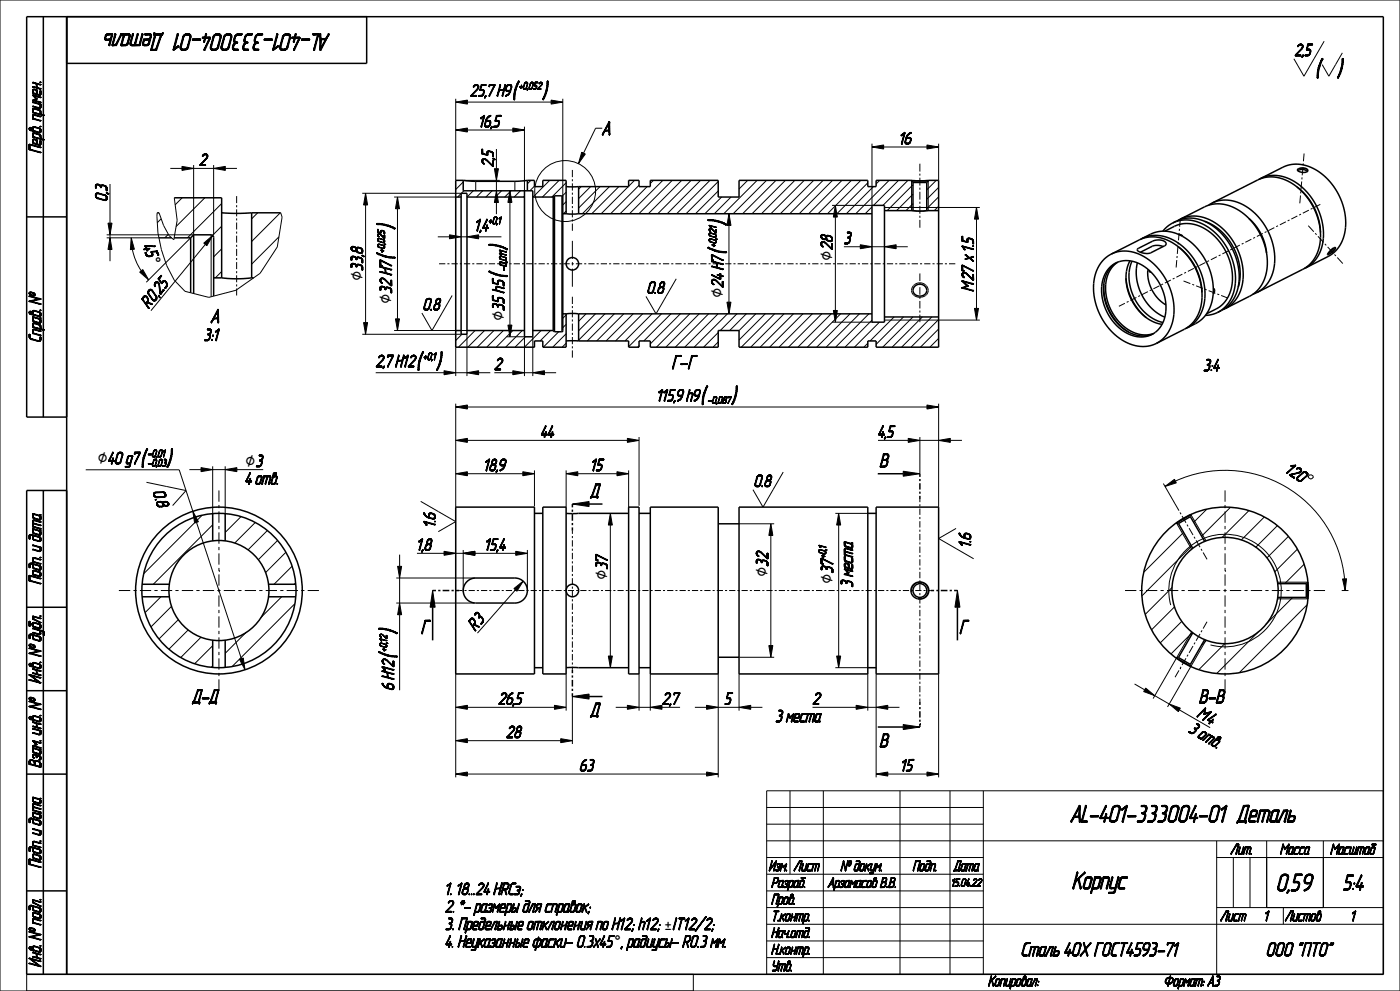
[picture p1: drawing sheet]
<svg xmlns="http://www.w3.org/2000/svg" width="420mm" height="297mm" viewBox="0 0 420 297" stroke-linecap="round" stroke-linejoin="round" font-family="sans-serif">
<defs><g id="words">
<text font-size="7.5" x="394.6" y="23">(</text>
<g font-size="7.3">
<text x="52.2" y="10.1" transform="rotate(-180 52.2 10.1)">Деталь</text>
<text x="107.6" y="10.1" transform="rotate(-180 107.6 10.1)">AL-401-333004-01</text>
<text x="312.4" y="246.4">AL-401-333004-01</text>
<text x="367.8" y="246.4">Деталь</text>
<text x="317.5" y="266.4">Корпус</text>
<text x="381.8" y="267">0,59</text>
</g>
<g font-size="7.2">
<text x="153.6" y="29.5">(</text>
<text x="162.7" y="29.5">)</text>
<text x="118.2" y="68.7" transform="rotate(-90 118.2 68.7)">)</text>
<text x="217.6" y="67.5" transform="rotate(-90 217.6 67.5)">)</text>
<text x="118.2" y="77.9" transform="rotate(-90 118.2 77.9)">(</text>
<text x="151.9" y="75" transform="rotate(-90 151.9 75)">)</text>
<text x="217.6" y="76.3" transform="rotate(-90 217.6 76.3)">(</text>
<text x="151.9" y="83.4" transform="rotate(-90 151.9 83.4)">(</text>
<text x="124.9" y="110.7">( )</text>
<text x="210.1" y="120.9">(</text>
<text x="219.4" y="120.9">)</text>
<text x="42.1" y="139.7">( )</text>
<text x="118.8" y="197.4" transform="rotate(-90 118.8 197.4)">( )</text>
</g>
<text font-size="6.6" x="401.4" y="266.8">5:4</text>
<g font-size="5.9">
<text x="180.7" y="40.4">A</text>
<text x="61.6" y="96.7">A</text>
<text x="200.1" y="110.5">Г-Г</text>
<text x="55" y="210.7">Д-Д</text>
<text x="357.3" y="210.7">В-В</text>
<text x="296.7" y="286.5">Сталь 40Х ГОСТ4593-71</text>
<text x="374.4" y="286.5">ООО &quot;ПТО&quot;</text>
</g>
<g font-size="5.3">
<text x="44.4" y="77.8" transform="rotate(67 44.4 77.8)">°</text>
<text x="249.7" y="78.1" transform="rotate(-90 249.7 78.1)">⌀28</text>
<text x="249.7" y="78.1" transform="rotate(-90 249.7 78.1)">⌀</text>
<text x="108.8" y="84.3" transform="rotate(-90 108.8 84.3)">⌀33,8</text>
<text x="108.8" y="84.3" transform="rotate(-90 108.8 84.3)">⌀</text>
<text x="216.9" y="89.4" transform="rotate(-90 216.9 89.4)">⌀24 H7</text>
<text x="216.9" y="89.4" transform="rotate(-90 216.9 89.4)">⌀</text>
<text x="117.5" y="91.2" transform="rotate(-90 117.5 91.2)">⌀32 H7</text>
<text x="117.5" y="91.2" transform="rotate(-90 117.5 91.2)">⌀</text>
<text x="151.2" y="96.3" transform="rotate(-90 151.2 96.3)">⌀35 h5</text>
<text x="151.2" y="96.3" transform="rotate(-90 151.2 96.3)">⌀</text>
<text x="29.2" y="139">⌀40 g7</text>
<text x="29.2" y="139">⌀</text>
<text x="73.5" y="139.9">⌀3</text>
<text x="73.5" y="139.9">⌀</text>
<text x="182.2" y="173.8" transform="rotate(-90 182.2 173.8)">⌀37</text>
<text x="182.2" y="173.8" transform="rotate(-90 182.2 173.8)">⌀</text>
<text x="230.4" y="173" transform="rotate(-90 230.4 173)">⌀32</text>
<text x="230.4" y="173" transform="rotate(-90 230.4 173)">⌀</text>
<text x="249.8" y="175" transform="rotate(-90 249.8 175)">⌀37</text>
<text x="249.8" y="175" transform="rotate(-90 249.8 175)">⌀</text>
<text x="199.2" y="278.6">±IT12/2;</text>
<text x="199.2" y="278.6">±</text>
<text x="184.3" y="283.9">°, радиусы- R0.3 мм.</text>
</g>
<g font-size="5.1">
<text x="388.4" y="16.7">2,5</text>
<text x="141.1" y="28.8">25,7 H9</text>
<text x="143.7" y="38.1">16,5</text>
<text x="269.8" y="43.2">16</text>
<text x="12.3" y="52.3" transform="rotate(-90 12.3 52.3)">Перв. примен.</text>
<text x="59.8" y="49.6">2</text>
<text x="148.1" y="50.1" transform="rotate(-90 148.1 50.1)">2,5</text>
<text x="32.1" y="60.3" transform="rotate(-90 32.1 60.3)">0,3</text>
<text x="142.4" y="69.2">1,4</text>
<text x="42.7" y="73.7" transform="rotate(67 42.7 73.7)">45°</text>
<text x="253.2" y="73.1">3</text>
<text x="194.2" y="87.9">0.8</text>
<text x="292.1" y="87.3" transform="rotate(-90 292.1 87.3)">М27х 1.5</text>
<text x="44.6" y="92.5" transform="rotate(-51 44.6 92.5)">R0,25</text>
<text x="126.9" y="92.9">0.8</text>
<text x="12.3" y="106.6" transform="rotate(-90 12.3 106.6)">Справ. №</text>
<text x="58.7" y="102.1">3:1</text>
<text x="112.7" y="110">2,7 H12</text>
<text x="148.3" y="110.8">2</text>
<text x="358.8" y="111.2">3:4</text>
<text x="197.1" y="120.2">115,9 h9</text>
<text x="162.2" y="131.1">44</text>
<text x="263.4" y="131.1">4,5</text>
<text x="145.2" y="141.1">18,9</text>
<text x="177.2" y="141.1">15</text>
<text x="385.4" y="141.5" transform="rotate(33 385.4 141.5)">120</text>
<text x="45.8" y="147.5" transform="rotate(72 45.8 147.5)">0.8</text>
<text x="73.5" y="145.1">4 отв.</text>
<text x="226.3" y="145.9">0.8</text>
<text x="130.6" y="158" transform="rotate(-90 130.6 158)">1 .6</text>
<text x="125.1" y="165">1,8</text>
<text x="145.5" y="165">15,4</text>
<text x="291.2" y="164" transform="rotate(-90 291.2 164)">1 .6</text>
<text x="255.8" y="176.1" transform="rotate(-90 255.8 176.1)">3 места</text>
<text x="142.6" y="189.2" transform="rotate(-49 142.6 189.2)">R3</text>
<text x="118.1" y="206.9" transform="rotate(-90 118.1 206.9)">6 H12</text>
<text x="12.3" y="210.4" transform="rotate(-90 12.3 210.4)">Инв. № дубл.Подп. и дата</text>
<text x="149.5" y="211.1">26,5</text>
<text x="198.6" y="211.1">2,7</text>
<text x="217.4" y="211.1">5</text>
<text x="243.8" y="211.1">2</text>
<text x="359" y="214.7" transform="rotate(30 359 214.7)">М4</text>
<text x="151.9" y="221.1">28</text>
<text x="232.6" y="216.4">3 места</text>
<text x="356.4" y="219.3" transform="rotate(30 356.4 219.3)">3 отв.</text>
<text x="173.9" y="231.1">63</text>
<text x="270.2" y="231.1">15</text>
<text x="133.6" y="268.1">1. 18...24 HRCэ;</text>
<text x="133.6" y="273.4">2. *- размеры для справок;</text>
<text x="133.6" y="278.6">3. Предельные отклонения по H12; h12;</text>
<text x="133.6" y="283.9">4. Неуказанные фаски- 0.3х45</text>
<text x="12.3" y="295.7" transform="rotate(-90 12.3 295.7)">Инв. № подл.Подп. и датаВзам. инв. №</text>
</g>
<g font-size="4.4">
<text x="368" y="256">Лит.</text>
<text x="382" y="256">Масса Масштаб</text>
<text x="228.6" y="261">Изм.</text>
<text x="237" y="261">Лист</text>
<text x="248.5" y="261">№ докум.</text>
<text x="271.6" y="261">Подп.</text>
<text x="285.2" y="261">Дата</text>
<text x="231.4" y="266">Pазраб.</text>
<text x="248.4" y="266">Арзамасов В.В.</text>
<text x="231.4" y="271">Пров.</text>
<text x="231.4" y="276">Т.контр.</text>
<text x="231.4" y="281">Нач.отд.</text>
<text x="365" y="276">Лист</text>
<text x="378.8" y="276">1 Листов</text>
<text x="404.8" y="276">1</text>
<text x="231.4" y="286">Н.контр.</text>
<text x="231.4" y="291">Утв.</text>
<text x="296.5" y="295.5">Копировал:</text>
<text x="363.4" y="295.5">Формат: А3</text>
</g>
<text font-size="3.4" x="283.4" y="265.7">15.04.22</text>
<g font-size="3.1">
<text x="155.8" y="26.7">+0,052</text>
<text x="146.6" y="67.1">+0,1</text>
<text x="115.4" y="75.7" transform="rotate(-90 115.4 75.7)">+ 0 ,0 2 5</text>
<text x="214.8" y="74.1" transform="rotate(-90 214.8 74.1)">+ 0 ,0 2 1</text>
<text x="151.9" y="81.2" transform="rotate(-90 151.9 81.2)">- 0 ,0 1 1</text>
<text x="127.1" y="107.9">+0,1</text>
<text x="212.3" y="120.9">-0,087</text>
<text x="44.3" y="136.9">-0,01</text>
<text x="44.3" y="139.7">-0,03</text>
<text x="247.7" y="167.2" transform="rotate(-90 247.7 167.2)">+ 0 ,1</text>
<text x="116" y="195.2" transform="rotate(-90 116 195.2)">+ 0 ,1 2</text>
</g>
</g></defs>
<g fill="#000">
<path d="M402.9 19.2l-.1 .6h-.4zM402.6 18.8l.4-.3-.4 .6zM403 18.5l-.1 .7-.3-.1zM402.6 17.7l.4-.1zM402.6 17.8l.4-.2v.3zM402.6 18.1l.4-.2-.4 .5zM403 17.9v.6l-.4-.1zM402.6 17.6h.4zM402.7 17.6h.3zM402.4 19.8h.4l-.5 .6zM402.7 17.6l.2-.1zM402.6 19.1l.3 .1-.5 .6z"/>
<path d="M402.6 17.8l.4 .1-.4 .2zM402.6 18.4l.4 .1-.4 .3zM136.7 39l3.5-.6v1.2zM136.7 30.6l3.5-.6v1.2zM153.8 38.4l3.5 .6-3.5 .6zM165.3 30l3.5 .6-3.5 .6zM401.2 23.1l.7-.5zM401.2 23.2l.7-.6zM401.2 23.2l.7-.6-.3 .6zM401.2 23.3l.4-.1zM401.3 23.3l.3-.1zM401.3 23.3h.3z"/>
<path d="M401.3 23.3h.2zM401.7 22.2l.5-.3-.6 .6zM401.6 22.5l.6-.6-.3 .7zM401.2 23.2h.4zM402 21.5l.5-.3-.6 .6zM402.5 21.2l-.3 .7-.3-.1zM401.6 22.5l.3 .1-.7 .5zM402 21.3l.5-.1-.5 .3zM402.2 20.9l.5-.5-.6 .7zM402.7 20.4l-.2 .8-.4-.1zM402.2 20.7l.5-.3-.5 .5zM401.9 21.8l.3 .1-.5 .3z"/>
<path d="M402.8 19.8l-.1 .6h-.4zM402.1 21.1l.4 .1-.5 .1zM402.3 20.4h.4l-.5 .3zM54.6 49.9l3.5 .6-3.5 .6zM64.1 50.5l3.5-.6v1.2zM109.7 57.9l.6 3.5h-1.2zM119.2 59.1l.6 3.5h-1.2zM148.3 50.6h1.2l-.6 3.5zM148.9 57.2l.6 3.5h-1.2zM153 57.2l.6 3.5h-1.2zM174.5 45.6l1.1 .6-2.1 2.8zM261.6 44.1l3.5-.6v1.2z"/>
<path d="M278.1 43.5l3.5 .6-3.5 .6zM33 71.3l.6 3.5h-1.2zM32.4 66.9h1.2l-.6 3.5zM39.4 71.3l.9 3.4-1.2 .1zM61.1 72.9l2.7-2.4-1.7 3.1zM134.8 70.4l3.5 .6-3.5 .6zM140.1 71l3.5-.6v1.2zM250.6 61.6l.6 3.5h-1.2zM258.1 73.3l3.5 .6-3.5 .6zM265.3 73.9l3.5-.6v1.2zM292.9 62.2l.6 3.5h-1.2zM118.6 95.6h1.2l-.6 3.5z"/>
<path d="M218.1 90.6h1.2l-.6 3.5zM250 93.1h1.2l-.6 3.5zM292.3 92.4h1.2l-.6 3.5zM109.1 96.7h1.2l-.6 3.5zM133.2 111.1l3.5 .6-3.5 .6zM140.1 111.7l3.5-.6v1.2zM152.4 97.4h1.2l-.6 3.5zM153.8 111.1l3.5 .6-3.5 .6zM159.8 111.7l3.5-.6v1.2zM136.7 122l3.5-.6v1.2zM136.7 132l3.5-.6v1.2zM188.2 131.4l3.5 .6-3.5 .6z"/>
<path d="M264.1 139.9l1.7-.2zM264 139.9h1.7zM264.1 139.9h1.6zM264.1 140l1.4-.1zM264.1 139.9l1.1-.2zM264.8 138l-.4 1.7-.3 .2zM264.9 137.7h.7l-.8 .3zM264.9 137.7l-.8 2.2zM265 136.1l1.6 .1zM265 136h1.2zM265 136h1.3zM265 136h1z"/>
<path d="M264.2 140l1.3-.1zM265.2 140l.3-.1zM264.1 139.9l1.2-.2zM265.2 136.3l-1.1 3.6zM265 136.1l.2 .2-1.1 3.6zM265.3 139.7l.7-.1zM264.1 139.9h1.4zM265.6 139.6l.5-.2zM264.8 138l.9-.3zM264.8 138l1.5-.1zM265.7 137.7h.6zM264.8 138l.9-.3 .4 .1z"/>
<path d="M265.7 138l.6-.1zM265.8 138h.5zM265.8 139.4l.4-.1zM265.8 137.7l.6-.2zM265.9 139.3l.3-.2zM265.2 136.3l1.4-.1zM265.9 137.6l.5-.1zM265.9 138h.4zM265.9 138.1h.5zM266.4 138.6l-.2 .5h-.3zM265.5 139.7l.5-.1zM266 138.2h.4z"/>
<path d="M265.9 136.3l.7-.1zM266.1 138.3h.3zM266.1 138.6l.3-.2zM265.7 139.5l.4-.1zM266.1 137.4l.4-.1zM266.1 137.4l.4-.1-.1 .2zM266.1 138.4l.3-.1zM264.8 138l1.4-.1zM266.1 136.3l.5-.1zM265.9 139.3h.3zM266.2 136.3l.4-.1zM266.2 136.4h.5z"/>
<path d="M265.9 139.1h.3zM266.3 137.2l.3-.1-.1 .2zM266.3 137.1l.4-.2-.1 .2zM265 136.1h1.5zM266.3 136.4h.4zM266.4 136.5l.3-.1v.1zM266.4 136.9l.3-.1zM266.1 138.6h.3l-.5 .5zM266.4 136.6l.3-.1zM266.4 136.7h.3zM266.1 138.4h.3zM266 137.5h.4z"/>
<path d="M266.3 137.2l.2 .1zM266.3 137.1h.3zM266.4 136.5h.3zM266.4 136.6l.3 .1zM266.4 136.7l.3 .1zM266.4 136.9h.3l-.4 .2zM272.5 131.4l3.5 .6-3.5 .6zM278.1 121.4l3.5 .6-3.5 .6zM281.6 132l3.5-.6v1.2zM57.9 153.2l1.6 3.2-1.1 .3zM60.3 140.2l3.5 .6-3.5 .6zM67.6 140.8l3.5-.6v1.2z"/>
<path d="M136.7 142l3.5-.6v1.2zM156.8 141.4l3.5 .6-3.5 .6zM169.8 142l3.5-.6v1.2zM171.7 151.1l5-.8v1.5zM177.1 149.2h.3zM177.1 149.2l.3-.1zM177.1 149.3l.2-.1zM177.1 149.3h.2zM177.2 148.8h.3zM177.1 149.2h.2zM177.2 148.9l.2 .2-.3 .1zM178.9 145.3l-1.1 3.5h-.3z"/>
<path d="M177.2 148.8h.6zM177.2 148.8h1.7zM178.6 145.2h1.5zM178.6 145.2h1.5l-1.2 .1zM178.7 145.1l1.4 .1zM178.7 145.1h1.4zM178.7 145.1h1.3zM178.6 145.2l.3 .1-1.4 3.5zM179.8 145.3l.3-.1-1.2 3.6zM180.1 145.2l-.9 3.6h-.3zM179.1 149.1l.3-.2zM179.1 149.2l.3-.3v.3z"/>
<path d="M179.1 149.2h.3zM179.1 149.3l.3-.1zM179.1 149.3h.2zM178.9 145.3l1.2-.1zM183.1 153.9l.6 3.5h-1.2zM185.1 141.4l3.5 .6-3.5 .6zM231.3 157l.6 3.5h-1.2zM251.6 153.9l.6 3.5h-1.2zM271 141.2l5 .8-5 .7zM349.5 145.8l2.8-2.2 .6 1.1zM119.3 169.7h1.2l-.6 3.5zM129.8 177l.7 5h-1.5z"/>
<path d="M133.2 165.2l3.5 .6-3.5 .6zM139 165.8l3.5-.6v1.2zM154.2 176.4l2.7-2.2-1.8 3zM154.7 165.2l3.5 .6-3.5 .6zM287.2 177l.8 5h-1.5zM402.8 173.5h1.2l-.5 3.5zM119.9 180.7l.6 3.5h-1.2zM126.5 189.8h.3zM127.7 186.2l-.9 3.6h-.3zM126.5 189.9h.2zM126.6 189.9h.1zM126.5 189.8l.2 .1z"/>
<path d="M127.4 186h1.8zM127.4 186.1l1.8-.1zM127.4 186.1h1.8zM127.5 186h1.6zM127.5 186l1.5-.1zM127.4 186.1l.3 .1-1.2 3.6zM127.7 186.2h1.4zM127.5 186l1.6-.1zM127.4 186h1.7zM127.7 186.2l1.4-.1zM127.7 186.2l1.5-.1zM230.7 193.5h1.2l-.6 3.5z"/>
<path d="M288 189.8h.3zM289.2 186.2l-.9 3.6h-.3zM288 189.9h.3zM288.1 189.9h.1zM288 189.9h.2zM288 189.8l.3 .1zM289 186h1.7zM289 186.1l1.7-.1zM289 186.1h1.7zM289 186l1.6-.1zM289 186.1l.2 .1-1.2 3.6zM289.2 186.2h1.4z"/>
<path d="M289.2 186.2l1.5-.1zM71.8 197.6l1.2-.4 .5 3.5zM136.7 212l3.5-.6v1.2zM166.3 211.4l3.5 .6-3.5 .6zM171.7 208.8l5-.8v1.5zM177.1 214.9h.3zM177.1 214.9l.3-.1zM177.1 215l.2-.1zM177.1 215h.2zM177.2 214.5h.3zM177.1 214.9h.2zM177.2 214.6l.2 .2-.3 .1z"/>
<path d="M178.9 211l-1.1 3.5h-.3zM177.2 214.5h.6zM177.2 214.5h1.7zM178.6 210.9l1.5-.1zM178.6 210.9h1.5l-1.2 .1zM178.7 210.8h1.4zM178.7 210.8h1.3zM178.6 210.9l.3 .1-1.4 3.5zM179.8 211l.3-.1-1.2 3.6zM180.1 210.9l-.9 3.6h-.3zM179.1 214.8l.3-.2zM179.1 214.9l.3-.3v.3z"/>
<path d="M179.1 214.9h.3zM179.1 215l.3-.1zM179.1 215h.2zM178.9 211l1.2-.1zM182.5 196.6h1.2l-.6 3.5zM188.2 211.4l3.5 .6-3.5 .6zM195.1 212l3.5-.6v1.2zM212 211.4l3.5 .6-3.5 .6zM221.7 212l3.5-.6v1.2zM251 196.6h1.2l-.6 3.5zM256.8 211.4l3.5 .6-3.5 .6zM262.8 212l3.5-.6v1.2z"/>
<path d="M265 220l1.2-.1zM265 220h1.3zM265 219.9h1zM265 219.9h1.2zM265 220h1.5zM271 217.1l5 .8-5 .7zM343.7 206.2l2.7 2.3-3.3-1.2zM350.8 211l3.3 1.2-.6 1.1zM136.7 222l3.5-.6v1.2zM136.7 232l3.5-.6v1.2zM168.2 221.4l3.5 .6-3.5 .6zM212 231.4l3.5 .6-3.5 .6z"/>
<path d="M262.8 232l3.5-.6v1.2zM264.1 223.8l1.7-.2zM264 223.8h1.7zM264.1 223.9l1.6-.1zM264.1 223.9h1.4zM264.1 223.8l1.1-.2zM264.8 221.9l-.4 1.7-.3 .2zM264.9 221.6h.7l-.8 .3zM264.9 221.6l-.8 2.2zM265 220l1.6 .1zM264.2 223.9h1.3zM265.2 223.9h.3z"/>
<path d="M264.1 223.8l1.2-.2zM265.2 220.2l-1.1 3.6zM265 220l.2 .2-1.1 3.6zM265.3 223.6l.7-.1zM265.6 223.5l.5-.1zM264.8 221.9l.9-.3zM264.8 221.9l1.5-.1zM264.1 223.8h1.6zM265.7 221.6h.6zM264.8 221.9l.9-.3 .4 .1zM265.7 221.9l.6-.1zM265.8 221.9h.5z"/>
<path d="M265.8 223.3l.4-.1zM265.8 223.4l.4-.2zM265.8 221.6l.6-.2zM265.9 223.2l.3-.2zM265.2 220.2l1.4-.1zM265.9 221.5l.5-.1zM265.9 222l.4-.1zM265.9 222h.5zM266.4 222.5l-.2 .5h-.3zM265.5 223.6l.5-.1zM266 222.1h.4zM265.9 220.2l.7-.1z"/>
<path d="M266.1 222.2h.3zM266.1 222.5l.3-.1zM265.7 223.5l.4-.1zM266.1 221.4l.4-.2zM266.1 221.4l.4-.2-.1 .2zM266.1 222.3l.3-.1zM266.1 222.4l.3-.2zM264.8 221.9l1.4-.1zM266.1 220.2l.5-.1zM265.9 223.2h.3zM266.2 220.2l.4-.1zM266.2 220.3h.5z"/>
<path d="M265.9 223h.3zM266.3 221.1l.3-.1-.1 .2zM266.3 221l.4-.2-.1 .2zM266.3 220.4l.4-.1zM266.4 220.4l.3-.1v.1zM266.4 220.8l.3-.1zM266.1 222.5h.3l-.5 .5zM266.4 220.5l.3-.1zM266.4 220.6h.3zM266.1 222.4h.3zM266 221.5l.4-.1zM266.3 221.1l.2 .1z"/>
<path d="M266.3 221h.3zM266.4 220.4h.3zM266.4 220.5l.3 .1zM266.4 220.6l.3 .1zM266.4 220.8h.3l-.4 .2zM278.1 231.4l3.5 .6-3.5 .6zM349.5 294.1l.3-.1zM349.5 294.2l.3-.1zM349.5 294.4h.3zM349.6 294l.2-.2zM349.6 294.5h.3zM349.6 293.8l.3-.1z"/>
<path d="M349.6 294.6h.4zM349.7 293.6l.3-.1zM349.7 294.6h.4zM349.8 293.5l.2-.1zM349.5 294.1h.3zM349.5 294.2l.3 .1zM349.6 294h.2zM349.6 293.8h.2l-.2 .2zM349.9 293.3h.4zM349.7 293.6l.2 .1-.3 .1zM349.9 294.8h1.3zM349.8 293.5h.2l-.3 .1z"/>
<path d="M350 293.2h.5zM349.8 293.5l.3-.2zM349.9 293.3h.2l-.3 .2zM349.8 294.7h.5zM350.2 293.1h1.6zM350.1 294.9l.9-.1zM349.8 294.7h.7zM350.6 294.9l-.1 .5h-.2zM350.3 295.5l.2-.1zM350.3 295.5h.2zM350.4 293h1.3zM349.9 293.3l.5-.1z"/>
<path d="M350.2 294.9l.8-.1zM351.1 293.2l-.4 1.5h-.2zM349.8 294.7h.9zM350.5 292.9h1zM350.3 295.4h.2zM350.5 293.2l1.3-.1zM350.4 294.9l.6-.1zM350.4 294.9h.2l-.3 .5zM349.8 294.7h1.1zM350.6 293.2l1.2-.1zM350.6 294.9l.4-.1zM350.8 294.9l.2-.1z"/>
<path d="M351.2 292.6l-.3 .3zM350.5 292.9h.6zM350.5 292.9h.4zM350.9 294.7l.6-.1zM351 292.6h.2zM351 292.5h.2zM350.8 293.2l1-.1zM350.8 293.2h.3l-.6 1.5zM350.5 292.9h.8zM350.1 294.9l1-.1zM349.9 294.8h1.2zM351.2 294.6l.5-.1z"/>
<path d="M351 292.6h.2l-.3 .3zM351.1 293.2l.7-.1zM349.8 294.7h1.6zM349.9 294.8l1.5-.1zM351.3 293.2l.5-.1zM351.4 293.2h.5zM351.5 294.4l.3-.1-.4 .2zM351.4 294.5l.4-.2zM350.4 293l1.1-.1zM351 294.6h.5zM351.6 294.3l.3-.1zM351.5 293.2h.4z"/>
<path d="M351.6 293.3h.4zM350.2 293.1l1.5-.1zM351.7 294.1l.2-.1zM351.3 294.5h.4zM351.7 293.3l.3 .1zM351.7 294l.3-.2zM351.8 293.4l.2 .1zM351.8 293.8l.2-.1zM350 293.2l1.8-.1zM351.8 293.6l.2-.1zM351.8 293.7l.2-.1zM351.6 294.3h.2z"/>
<path d="M351.7 294.1l.2 .1zM351.7 294h.2zM351.8 293.8h.2l-.3 .2zM352.6 293.8l-.4 1.3h-.2zM352 295.2h.3zM352 295.3h.4zM351.8 293.6h.2zM351.8 293.7h.2zM352 295.4l1.2-.1zM352.1 295.5l1-.1zM352.2 295.5h.8zM352 295.2l.2-.1z"/>
<path d="M352 295.1h.2zM352 295.3h.3zM352.3 293.8l.3-.1zM352.3 295.5h.6zM352.3 293.7h.4zM352.4 293.6h.3zM352 295.4l.8-.1zM352.5 293.5l1-.1zM352.5 293.5h1.1zM352.3 293.8h.3l-.6 1.3zM352.3 293.7h.3zM352.4 293.6l.3 .1z"/>
<path d="M352.7 293.4h.8zM352.8 295.5h.1zM352.5 293.6l1.1-.1zM352.4 293.6h.4zM352.8 295.3l.4-.1zM352.7 293.4h.6zM352.7 293.4h.2zM352.2 295.5h.7zM353 295.2h.3zM352.1 295.5h.9zM353.1 295.2l.2-.1zM353.6 293.8l-.3 1.3h-.2z"/>
<path d="M352 295.4h1.1zM352.8 293.6l.8-.1zM353.2 293.6h.4zM352.9 295.3l.3-.1zM352.7 293.4h.7zM353.1 295.1h.2zM353.7 295.5l-.2 .8h-.1zM353.4 296.3h.1zM353.3 293.6h.3zM353.4 293.7l.2-.1zM353.4 293.7h.2zM353.4 293.8l.2-.1z"/>
<path d="M352.6 293.4h.9zM353.4 293.8h.2l-.5 1.3zM353.8 295.3h.6l-.7 .2zM353.8 295.3l-.4 1zM354 293.5h1.2zM354.1 293.4h1zM354.1 293.4h.8zM354.2 293.6l-.8 2.7zM354 293.5l.2 .1-.8 2.7zM353.7 295.5h.9zM354.4 295.5h.2zM353.7 295.5l.8-.2z"/>
<path d="M354.5 295.3l.4-.1zM353.7 295.5l1.1-.2zM354.6 295.2h.3zM354.7 295.2l.2-.1zM355.3 293.8l-.4 1.3h-.2zM353.7 295.5l1-.1zM354.2 293.6l1-.1zM354.9 293.6h.4zM354.7 295.2h.2zM354.1 293.4h.9zM354.7 295.1h.2zM355 293.6h.3z"/>
<path d="M355 293.7l.3-.1zM355 293.7h.3zM355 293.8l.3-.1zM355.7 293.8l-.4 1.6h-.2zM355.1 295.4h.2zM355.1 295.5h.2zM355 293.8h.3l-.6 1.3zM355.1 295.4l.2 .1zM355.6 293.4h.1zM355.5 293.5l.2-.1v.4zM355.7 293.4l.4 .8-.4-.4zM355.5 293.5l.2 .3-.6 1.6z"/>
<path d="M356.1 294.2l.6-.4-.8 .7zM355.9 294.5l.8-.7zM355.7 293.8l.4 .4-.2 .3zM355.9 294.5h.2zM357.1 293.5l-.8 1.9 .4-1.6zM357.1 293.5l-.5 1.9h-.3zM356.3 295.5l.3-.1zM356.4 295.5h.1zM356.3 295.5h.2zM356.3 295.4h.3zM356.9 293.4h.1zM357.5 293.8l-.4 1.3h-.2z"/>
<path d="M356.9 295.2h.3zM356.9 295.3h.4zM356.1 294.2l1-.8zM356.9 293.4h.1l-.9 .8zM356.1 294.2l1-.7zM357 295.5l.9-.1zM357.1 295.5l.8-.1zM356.9 295.2l.2-.1zM356.9 295.1h.2zM356.9 295.3h.3zM357.2 293.8l.3-.1zM357.2 295.5h.7z"/>
<path d="M357.2 293.7h.4zM357.3 293.6h.3zM356.9 295.4l.8-.1zM357.4 293.6l1.2-.1zM357.2 293.8h.3l-.6 1.3zM357.2 293.7h.3zM357.5 293.4h1.1zM357.3 293.6l.3 .1zM357.6 293.4h1zM357.7 295.5h.2zM357.3 293.6h.4zM357.4 293.6h.3z"/>
<path d="M357.7 295.3h.6zM356.9 295.4l1.4-.1zM357.6 293.4h.9zM357.6 293.4h.2zM357.8 295.3l.4-.1zM357.8 295.3h.4zM357.1 295.5h.8zM358 295.2h.2zM358.3 293.6l.3-.1-.6 1.6zM358.6 293.5l-.4 1.6h-.2zM356.9 295.4h1.4zM358 295.4h.3z"/>
<path d="M357 295.5l1-.1zM356.9 295.4h1.1zM358.1 295.4h.2zM358.1 295.5l.2-.1zM358.1 295.5h.2zM358 295.2l.2-.1zM358 295.1h.2zM357.9 295.2h.3zM357.7 295.3h.5zM357.7 293.6l.9-.1zM359.2 293.6l-.5 1.8h-.2zM358.5 295.4h.2z"/>
<path d="M358.5 295.5h.2zM357.4 293.5l1.2-.1zM358.5 295.4l.2 .1zM359 293.5h1.8zM359 293.4h1.7zM359 293.4h1.5zM359 293.5l.2 .1-.7 1.8zM360 293.6l-.4 1.8h-.2zM359.4 295.5l.2-.1zM359.4 295.5h.2zM359.4 295.5h.1zM359.4 295.4h.2z"/>
<path d="M359.2 293.6l1.6-.1zM359.8 293.6l1-.1zM359.8 293.6h.2l-.6 1.8zM360.2 295.5l.2-.1zM360.8 293.8l-.4 1.6h-.2zM360.2 295.5h.2zM360.2 295.4h.2zM360 293.6l.8-.1zM360.5 293.6h.3zM359 293.4h1.6zM360.6 293.7h.3zM360.6 293.8l.3-.1z"/>
<path d="M360.6 293.8h.2l-.6 1.6zM360.8 295.3h.3zM360.9 295.2h.2zM360.9 295.3l.2-.1zM360.9 295.4l.1-.1zM360.9 295.4h.1zM360.8 295.3h.2zM360.9 295.3h.2zM361.1 294.2l.2-.1zM361.1 294.2h.2zM361.1 294.3l.2-.1zM361.2 294.1h.1z"/>
<path d="M361.1 294.3h.2z"/>
</g>
<g fill="none" stroke="#000" stroke-width=".3">
<path d="M0 0h420v297h-420zM397.2 12.3l-6 10.5-3-5.2M402.4 19.8h.4l-.5 .6zM402.6 19.1l.3 .1-.5 .6zM402.6 17.7l.4-.1zM402.6 17.8l.4-.2v.3zM402.6 17.8l.4 .1-.4 .2zM402.6 18.1l.4-.2-.4 .5zM402.6 18.4l.4 .1-.4 .3zM402.6 18.8l.4-.3-.4 .6zM402.6 17.6h.4zM402.7 15.8l-4 7"/>
<path d="M402.7 17.6l.2-.1zM402.8 17.5h.1M402.7 17.6h.3zM402.8 19.8l-.1 .6h-.4zM402.9 19.2l-.1 .6h-.4zM403 17.9v.6l-.4-.1zM403 18.5l-.1 .7-.3-.1zM136.7 39l3.5-.6v1.2zM136.7 30.6l3.5-.6v1.2zM136.7 29.6v24.5M140.2 39h13.6M140.2 30.6h25.1"/>
<path d="M153.8 38.4l3.5 .6-3.5 .6zM157.3 38v19.2M165.3 30l3.5 .6-3.5 .6zM168.8 29.6v29.4M180.7 38.4h-2l-3.6 7.5M401.2 23.1l.7-.5zM401.2 23.2l.7-.6zM401.2 23.2l.7-.6-.3 .6zM401.2 23.2h.4zM401.2 23.3l.4-.1zM401.3 23.3l.3-.1zM401.3 23.3h.3z"/>
<path d="M401.3 23.3h.2zM401.4 23.4h.1M401.6 22.5l.6-.6-.3 .7zM401.6 22.5l.3 .1-.7 .5zM401.7 22.2l.5-.3-.6 .6zM401.9 21.8l.3 .1-.5 .3zM402 21.5l.5-.3-.6 .6zM402 21.3l.5-.1-.5 .3zM402.1 21.1l.4 .1-.5 .1zM402.2 20.9l.5-.5-.6 .7zM402.2 20.7l.5-.3-.5 .5zM402.3 20.4h.4l-.5 .3z"/>
<path d="M402.5 21.2l-.3 .7-.3-.1zM402.7 20.4l-.2 .8-.4-.1zM33 55.1v11.8M51.1 50.5h3.5M52.3 59.3l.8 6.7-1 5.9-1.4-1.3-1.6-3.1-1.4-3.7M54.6 49.9l3.5 .6-3.5 .6zM54.7 59.3l-2.1 2.1M58.1 49.5v20.9h-26.1M58.1 50.5h6M61.4 59.3l-8.6 8.6M64.1 50.5l3.5-.6v1.2zM64.1 49.5v20.9"/>
<path d="M67.6 50.5h3.5M71 58.8v2.1M109.7 57.9l.6 3.5h-1.2zM118.2 59.1h18.5M119.2 59.1l.6 3.5h-1.2zM138.3 58l-1 1.1M139 54.5l-2.3 2.3M139.1 54.1h10.8M139.2 57.2l-.8 .7h-29.7M142 57.2l-1.9 1.9M142.7 54.3v2.9M144.8 57.2l-1.9 1.9"/>
<path d="M147.6 57.2l-1.8 1.9M148.3 50.6h1.2l-.6 3.5zM148.9 57.2l.6 3.5h-1.2zM148.9 54.1v3.1M150.5 57.2l-1.9 1.9M153 57.2l.6 3.5h-1.2zM153.3 57.2l-1.9 1.9M154.5 54.3v2.9M156.1 57.2l-1.8 1.9M157.3 58.8l-.2 .3M159.3 54.1l-1.1 1M160.3 55.8l-1.3 1.4"/>
<path d="M164.9 54.1l-5 5M167.7 54.1l-5 5M168.5 58.7v40.7M169.8 54.8l-4.2 4.3M169.8 57.6l-1.1 1.1M171.7 50.9v2.2M171.7 53.7v.6M171.7 54.9v2.2M171.7 57.7v.7M171.7 59v2.1M174.3 55.9l-.7 .8M174.5 45.6l1.1 .6-2.1 2.8z"/>
<path d="M177.2 55.9l-3.6 3.6M180 55.9l-6.4 6.4M182.8 55.9l-8.1 8.2M185.7 55.9l-8.2 8.2M188.5 55.9l-8.1 8.2M190.4 54.1l-1.8 1.7M191.7 55.5l-8.5 8.6M194.1 55.9l-8.1 8.2M196 54.1l-.9 .9M198.8 54.1l-10 10M201.7 54.1l-10 10M204.5 54.1l-10 10"/>
<path d="M207.3 54.1l-10 10M210.2 54.1l-10 10M213 54.1l-10 10M215.5 54.4l-9.7 9.7M215.5 57.2l-6.9 6.9M216.5 59.1l-5 5M219.3 59.1l-5 5M224.3 54.1l-2.6 2.5M227.1 54.1l-10 10M230 54.1l-10 10M232.8 54.1l-10 10M235.6 54.1l-10 10"/>
<path d="M238.4 54.1l-10 10M241.3 54.1l-10 10M244.1 54.1l-10 10M246.9 54.1l-10 10M249.8 54.1l-10 10M252.6 54.1l-10 10M255.4 54.1l-10 10M258.2 54.1l-10 10M260.3 54.8l-9.2 9.3M261.6 44.1l3.5-.6v1.2zM261.6 43.1v18.5h-12M262 55.9l-8.1 8.2"/>
<path d="M263.9 54.1l-1.1 1M265.1 44.1h13M266.7 54.1l-10 10M269.6 54.1l-7.5 7.5M272.4 54.1l-7.5 7.5M273.5 54.2v8.9M273.9 55.4l-7.7 7.7M273.9 58.2l-4.9 4.9M276 49.1v2.3M276 52v.6M276 53.3v2.3M276 56.2v.7"/>
<path d="M276 57.5v2.3M278.1 43.5l3.5 .6-3.5 .6zM278.5 54.2v8.9M280.9 54.1l-2.9 2.8M281.6 43.1v11M281.6 56.2l-3.6 3.5M281.6 59l-3.6 3.6M389.3 50.9l.1 .3M389.3 50.9h.1M390.1 58.6l-.2 2.3M390.2 50.4l-.9 .5M390.2 50.4l1.5 .2 .6 .6"/>
<path d="M390.2 50.4h.1M390.3 57.4l-.1 .6M390.3 57.4h.1M390.5 54.4l-.2 2.3M390.6 53.2v.6M390.9 50.2l-.2 2.3M391 49l-.1 .6M391.2 46l-.2 2.3M392.3 51.3l-.2 .2M392.3 51.3h.1M32 71.3h15.7M32.4 66.9h1.2l-.6 3.5z"/>
<path d="M33 71.3l.6 3.5h-1.2zM33 70.4v.9M33 74.8v3.5M39.4 71.3l.9 3.4-1.2 .1zM39.7 74.8a17.8 17.8 0 0 0 2.7 6.4M47.1 63.8l.3 6.1 1 4.9M48.4 65.6l-1.2 1.1M50.5 70.2l-1.1 1.1M57.2 71.3l-13.3 13.3M61.1 72.9l2.7-2.4-1.7 3.1zM61.6 73.3l-16.3 19.8M63.3 70.4v18.5"/>
<path d="M66.5 61l-10.3 10.3M66.5 67.8l-2.7 2.7M66.5 74.6l-2.4 2.4M71 61.5v.6M71 62.7v2.1M71 65.4v.7M71 66.7v2.1M71 69.4v.6M71 70.6v2.1M71 73.4v.6M71 74.6v2.1M71 77.3v.6"/>
<path d="M71 78.5v2.1M77.3 63.8l-1.8 1.8M83.7 71l-8.2 8.2M84.1 63.8l-8.6 8.6M84.2 63.8l.4 1.3-1.4 8.9-5.2 7.9-7.2 5.1-8.2 2.1-7.1-1.8-3.2-3.3M109.7 61.4v35.3M119.2 62.6v33M131.3 71h3.5M131.7 79.1h1.9M134.2 79.1h.6M134.8 70.4l3.5 .6-3.5 .6zM135.4 79.1h1.9"/>
<path d="M137.9 79.1h.7M138.3 71h1.8M139.2 79.1h1.9M140.1 71l3.5-.6v1.2zM141.7 79.1h.6M142.9 79.1h1.9M145.4 79.1h.6M146.6 79.1h1.9M148.9 60.7v3.5M149.1 79.1h.7M150.4 79.1h1.9M152.9 79.1h.6"/>
<path d="M153 60.7v36.7M154.1 79.1h1.9M156.6 79.1h.6M157.8 79.1h1.9M160.3 79.1h.6M161.6 79.1h1.8M164.1 79.1h.6M165.3 79.1h1.9M167.8 79.1h.6M169 79.1h1.9M169.8 60.4l-1 1M169.8 63.3l-.8 .8"/>
<path d="M171.5 79.1h.6M171.7 61.8v.6M171.7 63v2.2M171.7 65.8v.6M171.7 67v2.2M171.7 72.2v5.4M171.7 78.6v.9M172.8 79.1h1.8M175.3 79.1h.6M176.5 79.1h1.9M179 79.1h.6M180.2 79.1h1.9"/>
<path d="M182.7 79.1h.6M184 79.1h1.8M186.5 79.1h.6M187.7 79.1h1.9M190.2 79.1h.6M191.4 79.1h1.9M193.9 79.1h.6M195.2 79.1h1.8M197.6 79.1h.7M198.9 79.1h1.9M201.4 79.1h.6M202.6 79.1h1.9"/>
<path d="M205.1 79.1h.6M206.3 79.1h1.9M208.8 79.1h.7M210.1 79.1h1.9M212.6 79.1h.6M213.8 79.1h1.9M216.3 79.1h.6M217.5 79.1h1.9M218.7 67.6v23M220 79.1h.7M221.3 79.1h1.9M223.8 79.1h.6"/>
<path d="M225 79.1h1.9M227.5 79.1h.6M228.7 79.1h1.9M231.2 79.1h.7M232.5 79.1h1.8M235 79.1h.6M236.2 79.1h1.9M238.7 79.1h.6M239.9 79.1h1.9M242.4 79.1h.6M243.7 79.1h1.8M246.2 79.1h.6"/>
<path d="M247.4 79.1h1.9M249.9 79.1h.6M250.6 61.6l.6 3.5h-1.2zM250.6 65.1v28M251.1 79.1h1.9M253.2 73.9h4.9M253.6 79.1h.6M254.9 79.1h1.8M257.4 79.1h.6M258.1 73.3l3.5 .6-3.5 .6zM258.6 79.1h1.9M261.1 79.1h.6"/>
<path d="M261.6 73.9h3.7M261.6 62l-2 2.1M262.3 79.1h1.9M264.8 79.1h.6M265.3 73.9l3.5-.6v1.2zM265.3 62.2h28.6M266.1 79.1h1.8M268.5 79.1h.7M268.8 73.9h3.5M269.8 79.1h1.9M272.3 79.1h.6M273.5 63.1l2.5 .2 2.4-.2"/>
<path d="M273.5 79.1h1.9M273.9 61l-2.1 2.1M276 60.4v.7M276 61.7v2.3M276 64.7v.6M276 65.9v2.4M276 79.1h.6M277.2 79.1h1.9M279.7 79.1h.7M281 79.1h1.9M281.6 61.8l-1.3 1.3M283.5 79.1h.6"/>
<path d="M284.7 79.1h1.9M292.9 62.2l.6 3.5h-1.2zM292.9 65.7v26.7M353 78l-.2 2.2M353.1 76.7v.6M353.1 76.7h.1M353.4 73.9l-.2 2.2M353.5 72.7l-.1 .6M353.7 69.8l-.2 2.2M353.8 68.6v.6M354.1 65.7l-.2 2.3M359.3 79.9l-.6 .2"/>
<path d="M361.6 78.7l-1.8 .9M362.7 78.1l-.5 .3M365.1 76.9l-1.8 .9M366.2 76.4l-.6 .3M368.5 75.2l-1.8 .9M369.6 74.6l-.5 .3M372 73.5l-1.8 .9M373.1 72.9l-.6 .3M375.4 71.7l-1.8 .9M376.5 71.2l-.5 .2M378.9 70l-1.8 .9M380 69.4l-.6 .3"/>
<path d="M382.3 68.2l-1.8 .9M383.4 67.7l-.5 .2M385.7 66.5l-1.7 .9M386.9 65.9l-.6 .3M389.2 64.7l-1.8 .9M390.3 64.2l-.5 .3M392.5 67.6l1.6 1.8M392.6 63l-1.7 .9M393.8 62.4l-.6 .3M394.6 69.9l.4 .5M395.4 70.8l1.6 1.8M396.1 61.2l-1.8 1"/>
<path d="M397.5 73.1l.4 .4M398.3 76.2v.1M398.3 74l1.6 1.8M398.3 76.3h.1M399.2 75.8l-.9 .5M399.2 75.8h.1M400.3 74.8l-1.1 1M400.3 74.8h.1M400.4 76.3l.4 .4M400.5 74.2h.1M400.5 74.3h.1M400.5 74.3l-.2 .5"/>
<path d="M401.2 77.2l1.6 1.8M66.5 81.4l-1.9 1.9M71 81.3v.6M71 82.5v2.1M71 85.2v.6M71 86.5v2.1M109.1 96.7h1.2l-.6 3.5zM118.2 99.1h18.5M118.6 95.6h1.2l-.6 3.5zM135.7 88.6l-6.1 10.5-3-5.3M136.9 99.1l-.2 .1M138.3 99.1h1.8"/>
<path d="M142.5 99.1l-5 5M145.4 99.1l-5 5M148.2 99.1l-5 5M151 99.1l-5 5M152.4 97.4h1.2l-.6 3.5zM153.8 99.1l-5 5M156.7 99.1l-5 5M162.3 99.1l-5 5M165.2 99.1l-3.2 3.1M167.6 99.4l-4.6 4.7M169.8 94.4l-1 1M169.8 97.2l-1 1"/>
<path d="M171.7 80.5v5.4M171.7 88.9v2.2M171.7 91.7v.6M171.7 93v2.1M171.7 95.7v.7M171.7 97v2.1M171.7 99.8v.6M175.8 94.1l-2.2 2.2M178.6 94.1l-5 5M181.5 94.1l-7.9 7.8M184.3 94.1l-8.1 8.1M187.1 94.1l-8.1 8.1"/>
<path d="M190 94.1l-8.2 8.1M192.8 94.1l-8.1 8.1M195.6 94.1l-8.1 8.1M198.4 94.1l-9.8 9.8M201.3 94.1l-8.2 8.1M202.9 83.6l-6.1 10.5-3-5.3M204.1 94.1l-9 9M206.9 94.1l-10 10M209.8 94.1l-10 10M212.6 94.1l-10 10M215.4 94.1l-10 10M215.5 99.7l-4.4 4.4"/>
<path d="M218.1 90.6h1.2l-.6 3.5zM218.2 94.1l-10 10M221.1 94.1l-5 5M223.9 94.1l-5 5M226.7 94.1l-5 5M229.6 94.1l-7.9 7.8M232.4 94.1l-10 10M235.2 94.1l-10 10M238 94.1l-10 10M240.9 94.1l-10 10M243.7 94.1l-10 10M246.5 94.1l-10 10"/>
<path d="M249.4 94.1l-10 10M249.6 96.6h12M250 93.1h1.2l-.6 3.5zM252.2 94.1l-10 10M255 94.1l-10 10M257.8 94.1l-10 10M260.7 94.1l-10 10M261.6 96l-8.1 8.1M263.8 96.6l-7.5 7.5M265.3 95.9h28.6M265.4 95h-.1M268.2 95l-7.2 7.2"/>
<path d="M271 95l-8.2 8.2M273.5 87l.5 1.4M273.5 87h.1M273.9 95l-9.1 9.1M274 88.4h.1M274 85.6l-.5 1.4M274.1 85.6h.1M274.1 85.5v.1M274.1 85.5h.1M276 82v2.2M276 84.8v.7M276 86.1v2.2"/>
<path d="M276 88.9v.7M276 90.2v2.2M276 93.1v.6M276 94.3v2.3M276.7 95l-9.1 9.1M277.8 85.5l-.1-.1a2.63 2.63 0 0 0-3.6 .1M277.8 85.5h.1M277.8 85.5v.1M277.8 85.6h.1M277.9 85.6l.5 .8 .1 .8-.3 .7-.6 .7-.8 .4-1 .1-1-.2-.8-.5M279.5 95l-9 9.1M281.6 95.8l-8.3 8.3"/>
<path d="M281.6 98.6l-5.5 5.5M292.3 92.4h1.2l-.6 3.5zM337.5 90.9l-1.8 .9M338.6 90.3l-.6 .3M340.9 89.1l-1.8 1M342 88.6l-.5 .3M344.4 87.4l-1.8 .9M345.5 86.8l-.6 .3M347.8 85.7l-1.8 .9M348.9 85.1l-.5 .3M351.3 83.9l-1.8 .9M352.4 83.4l-.6 .2"/>
<path d="M354.7 82.2l-1.8 .9M355.1 84.2l2 .8M355.8 81.6l-.5 .3M357.7 85.2l.5 .2M358.2 80.4l-1.8 .9M358.8 85.7l2.1 .7M361.4 86.7l.6 .2M362.6 87.1l2 .8M365.2 88.1l.6 .2M366.3 88.6l2.1 .7M108.7 100.2h29.6M112.7 111.7h20.5"/>
<path d="M133.2 111.1l3.5 .6-3.5 .6zM136.7 104.1v8.6M136.7 111.7h3.4M138.6 100.2l-1.9 1.8M140.1 111.7l3.5-.6v1.2zM140.1 100.2v12.5M143.6 111.7h3.5M148.3 111.7h5.5M152 100.9h5.3v11.8M153.8 111.1l3.5 .6-3.5 .6zM157.3 111.7h2.5M157.6 100.9l-3.1 3.2"/>
<path d="M159.8 111.7l3.5-.6v1.2zM159.8 100.9v11.8M160.3 103.9l-.1 .2M163.3 111.7h3.5M169.8 100l-4 4.1M169.8 102.9l-1.2 1.2M171.7 101v2.2M171.7 103.8v.6M171.7 105v2.2M191.7 103.6l-.4 .5M215.5 102.5l-1.6 1.6M260.3 102.9l-1.1 1.2"/>
<path d="M281.6 101.4l-2.6 2.7M63.8 139.8v14.1M67.6 139.8v14.1M136.7 122l3.5-.6v1.2zM136.7 132l3.5-.6v1.2zM136.7 121v31M140.2 132h48M140.2 122h137.9M188.2 131.4l3.5 .6-3.5 .6zM191.7 131v20.6M263.4 132h9.1M264 139.9h1.7z"/>
<path d="M264.1 139.9l1.7-.2zM264.1 139.9l1.2-.2zM264.1 139.9l1.1-.2zM264.1 139.9h1.6zM264.1 139.9h1.4zM264.1 140l1.4-.1zM264.2 140l1.3-.1zM264.8 138l1.5-.1zM264.8 138l-.4 1.7-.3 .2zM264.8 138l1.4-.1zM264.8 138l.9-.3 .4 .1zM264.8 138l.9-.3z"/>
<path d="M264.9 137.7h.7l-.8 .3zM264.9 137.7l-.8 2.2zM265 136.1h1.5zM265 136.1l1.6 .1zM265 136.1l.2 .2-1.1 3.6zM265 136h1.2zM265 136h1.3zM265 136h1zM265.2 136h.1M265.2 140l.3-.1zM265.2 136.3l1.4-.1zM265.2 136.3l-1.1 3.6z"/>
<path d="M265.3 139.7l.7-.1zM265.5 139.7l.5-.1zM265.6 139.6l.5-.2zM265.7 138l.6-.1zM265.7 139.5l.4-.1zM265.7 137.7h.6zM265.8 138h.5zM265.8 139.4l.4-.1zM265.8 137.7l.6-.2zM265.9 138h.4zM265.9 139.3l.3-.2zM265.9 139.3h.3z"/>
<path d="M265.9 136.3l.7-.1zM265.9 137.6l.5-.1zM265.9 138.1h.5zM265.9 139.1h.3zM266 137.5h.4zM266 138.2h.4zM266.1 136.3l.5-.1zM266.1 138.3h.3zM266.1 138.4l.3-.1zM266.1 138.6l.3-.2zM266.1 138.6h.3l-.5 .5zM266.1 137.4l.4-.1z"/>
<path d="M266.1 137.4l.4-.1-.1 .2zM266.1 138.4h.3zM266.2 136.3l.4-.1zM266.2 136.4h.5zM266.3 137.2l.3-.1-.1 .2zM266.3 137.2l.2 .1zM266.3 136.4h.4zM266.3 137.1l.4-.2-.1 .2zM266.3 137.1h.3zM266.4 136.5l.3-.1v.1zM266.4 136.5h.3zM266.4 136.9l.3-.1z"/>
<path d="M266.4 136.9h.3l-.4 .2zM266.4 138.6l-.2 .5h-.3zM266.4 136.6l.3-.1zM266.4 136.6l.3 .1zM266.4 136.7h.3zM266.4 136.7l.3 .1zM272.5 131.4l3.5 .6-3.5 .6zM276 131v11M276 132h5.6M278.1 121.4l3.5 .6-3.5 .6zM281.6 132l3.5-.6v1.2zM281.6 121v31"/>
<path d="M285.1 132h3.5M25.7 140.8h28.1l4.1 12.4M43.9 144.5l11.9 2.5-4 4.5M56.8 140.8h3.5M57.9 153.2l1.6 3.2-1.1 .3zM59 156.6l13.4 40.8M60.3 140.2l3.5 .6-3.5 .6zM60.6 154.4l-17.5 17.5M63.8 157.3l-17.8 17.8M63.8 140.8h3.8M65.7 147v3.4M65.7 151.3v1"/>
<path d="M65.7 153.3v3.4M65.7 157.6v1M65.7 159.6v3.3M67.6 140.8l3.5-.6v1.2zM71.1 140.8h7.9M72.3 154.9l-4.7 4.7M76.6 156.6l-6.2 6.2M80.2 159l-5.8 5.8M126.2 150.3l10.5 6-5.2 3M136.7 142l3.5-.6v1.2zM140.2 142h16.6M156.8 141.4l3.5 .6-3.5 .6z"/>
<path d="M160.3 141v10.8M169.8 142l3.5-.6v1.2zM169.8 141v11M171.7 151.1l5-.8v1.5zM171.7 159.1v.9M173.3 142h11.8M177.1 149.2h.3zM177.1 149.2h.2zM177.1 149.2l.3-.1zM177.1 149.3l.2-.1zM177.1 149.3h.2zM177.2 148.9h2.3z"/>
<path d="M177.2 148.9h2.2zM177.2 148.9l.2 .2-.3 .1zM177.2 149.3h.1M177.2 148.9h2.3M177.2 149h2.2M177.2 148.8h2.2zM177.2 148.8h2.1zM177.2 148.8h2zM177.2 148.8h1.7zM177.2 148.8h.6zM177.2 148.8h.3zM177.3 148.8h.1"/>
<path d="M177.2 148.8h2.2M177.4 149.1l2-.2zM178.6 145.2h1.5zM178.6 145.2h1.5l-1.2 .1zM178.6 145.2l.3 .1-1.4 3.5zM178.7 145.1h1.4zM178.7 145.1l1.4 .1zM178.7 145.1h1.3zM178.8 145.1h.1M178.9 145.3l-1.1 3.5h-.3zM178.9 145.3l1.2-.1zM179.1 149.2l.3-.3v.3z"/>
<path d="M179.1 149.2h.3zM179.1 149.3l.3-.1zM179.1 149.3h.2zM179.1 149.1l.3-.2zM179.2 149.3h.1M179.8 145.3l.3-.1-1.2 3.6zM180.1 145.2l-.9 3.6h-.3zM183.1 153.9l.6 3.5h-1.2zM183.1 157.4v39.2M185.1 141.4l3.5 .6-3.5 .6zM188.6 141v11M221.7 157h10.6"/>
<path d="M231.3 157l.6 3.5h-1.2zM235 141.5l-6.1 10.5-3-5.2M250.6 153.9h9.7M251.6 153.9l.6 3.5h-1.2zM251.6 157.4v39.2M271 141.2l5 .8-5 .7zM276 149.6v.9M276 151.1v.7M276 152.4v1.9M276 154.9v.7M276 156.2v1.9M276 158.7v.7"/>
<path d="M276 160v1.9M286.8 158.4l-5.2 3 10.5 6.1M349 144.9l4.7 8.1M349.5 145.8l2.8-2.2 .6 1.1zM352.6 144.2a36 36 0 0 1 50.8 29.3M352.9 156.7l4.6 7.9M354 153.6l.3 .5M354 153.6h.1M354.6 154.6l1.2 2.1M355.1 159.6l-11.9 11.9M356.1 157.2l.3 .6M356.7 158.3l1.2 2"/>
<path d="M357.3 154.2l4.5 7.9M362 152.7l-3.9 3.8M367.5 147v3.4M367.5 151.3v1M367.5 153.3v3.4M367.5 157.6v1M367.5 159.6v3.3M369.1 152.1l-8.6 8.6M374.6 153.1l-8 8M379.3 155l-6.9 6.8M383.2 157.5l-6.5 6.5M35.7 177h.1"/>
<path d="M35.7 177h3.4M40 177h1M42 177h3.4M46.3 177h1M48.3 177h3.3M48.3 178.9l-4.7 4.7M52.6 177h1M54.6 177h3.3M58.9 177h1M60.8 177h3.4M65.2 177h1M65.7 171.2h.1"/>
<path d="M65.7 163.9v1M65.7 165.9v3.3M65.7 170.2v1M65.7 172.1v3.4M65.7 176.5v1M65.7 178.4v3.4M67.1 177h3.4M71.5 177h1M73.4 177h3.4M77.8 177h.9M79.7 177h3.4M83.2 162l-5.7 5.8"/>
<path d="M84.1 177h.9M84.5 178.9l-6.3 6.2M85.7 165.5l-6.1 6.1M86 177h3.4M87.6 169.7l-5.4 5.4M88.7 174.7l-.4 .4M90.4 177h.9M92.3 177h3.4M118.9 173.2h23.8M119.3 169.7h1.2l-.6 3.5zM119.9 166.2v3.5M119.9 173.2v7.5"/>
<path d="M125.1 165.8h13.9M129.8 177l.7 5h-1.5zM133.2 165.2l3.5 .6-3.5 .6zM137.8 177h.9M139 165.8l3.5-.6v1.2zM139 164.8v12.6M139.3 177h.7M140.6 177h1.8M142.5 165.8h12.2M143.1 177h.6M144.3 177h1.9M146.8 177h.6"/>
<path d="M148 177h1.9M150.5 177h.6M151.7 177h1.9M154.2 176.4l2.7-2.2-1.8 3zM154.2 177h.7M154.6 176.8l-11.4 12.9M154.7 165.2l3.5 .6-3.5 .6zM155.5 177h1.8M158 177h.6M158.2 164.8v12M159.2 177h1.9M161.7 177h.6"/>
<path d="M162.9 177h1.9M165.4 177h.6M166.6 177h1.9M169.1 177h.6M170.4 177h1.8M171.7 160.6v.7M171.7 161.9v1.9M171.7 164.4v.7M171.7 165.7v1.9M171.7 168.2v.7M171.7 169.5v1.9M171.7 172v.6"/>
<path d="M171.7 173.3v1.9M171.7 175.8v.6M171.7 177.1v1.9M171.7 179.6v.6M172.8 177h.7M174.1 177h1.8M176.6 177h.6M177.8 177h1.9M180.3 177h.6M181.5 177h1.9M184 177h.6M185.2 177h1.9"/>
<path d="M187.7 177h.7M189 177h1.8M191.5 177h.6M192.7 177h1.9M195.2 177h.6M196.4 177h1.9M198.9 177h.6M200.1 177h1.9M202.6 177h.6M203.9 177h1.8M206.3 177h.7M207.6 177h1.8"/>
<path d="M210.1 177h.6M211.3 177h1.9M213.8 177h.6M215 177h1.9M217.5 177h.6M218.7 177h1.9M221.2 177h.6M222.5 177h1.8M225 177h.6M226.2 177h1.9M228.7 177h.6M229.9 177h1.9"/>
<path d="M231.3 160.5v33M232.4 177h.6M233.6 177h1.9M236.1 177h.6M237.4 177h1.8M239.8 177h.7M241.1 177h1.8M243.6 177h.6M244.8 177h1.9M247.3 177h.6M248.5 177h1.9M251 177h.6"/>
<path d="M252.2 177h1.9M254.7 177h.6M256 177h1.8M258.5 177h.6M259.7 177h1.9M262.2 177h.6M263.4 177h1.9M265.9 177h.6M267.1 177h1.9M269.6 177h.6M270.9 177h1.8M273.3 177h.7"/>
<path d="M273.5 177.6a2.5 2.5 0 0 1 2.2-3.1 2.5 2.5 0 0 1 2.8 2.7 2.5 2.5 0 0 1-3.2 2.2M274.6 177h1.8M276 162.5v.7M276 163.8v1.9M276 166.3v.7M276 167.6v1.9M276 170.1v.7M276 171.4v1.9M276 173.9v.7M276 175.2v1.9M276 177.7v.7M276 179v1.9"/>
<path d="M277.1 177h.6M278.3 177h.9M287.2 177l.8 5h-1.5zM337.5 177h3.4M341.9 177h.9M343.8 177h3.4M348.2 177h.9M350.1 177h3.4M351.6 176.1l-8 8M354.4 177h1M356.4 177h3.4M357.5 163.7l-14.9 14.9"/>
<path d="M358.2 160.9l.3 .5M358.8 161.9l1.2 2.1M360.3 164.5l.3 .5M360.7 177h1M360.9 165.6l1.2 2M362.7 177h3.4M367 177h1M367.5 171.2h.1M367.5 163.9v1M367.5 165.9v3.3M367.5 170.2v1M367.5 172.1v3.4"/>
<path d="M367.5 176.5v1M367.5 178.4v3.4M369 177h3.4M373.3 177h1M375.3 177h3.3M379.6 177h1M381.5 177h3.4M383.3 179.5h9M383.3 174.5h9M385.9 177h1M386.5 160.8l-6.4 6.4M387.8 179l-8.1 8.1"/>
<path d="M387.8 177h3.4M389.2 164.6l-6.8 6.8M391.2 169.1l-5.8 5.8M392.2 177h1M394.1 177h3.4M402.5 177h2M402.8 173.5h1.2l-.5 3.5zM51.5 181.7l-6.2 6.2M53.5 185.7l-5.8 5.8M56.5 188.8l-5.8 5.7M60.3 190.9l-6.1 6.1M63.8 193.5l-5.4 5.4"/>
<path d="M63.8 199.5l-.4 .5M65.7 182.8v1M65.7 184.7v3.4M65.7 189.1v.9M65.7 191v3.4M65.7 195.4v.9M65.7 197.3v3.4M71.8 197.6l1.2-.4 .5 3.5zM73.8 189.5l-6.2 6.3M88.4 181l-18.7 18.7M118.9 180.7h23.4M119.9 180.7l.6 3.5h-1.2z"/>
<path d="M119.9 184.2v22.7M126.5 189.8h.3zM126.5 189.8l.2 .1zM126.5 189.9h.2zM126.6 189.9h.1zM126.6 189.9h.1M127.4 186h1.7zM127.4 186h1.8zM127.4 186.1l1.8-.1zM127.4 186.1h1.8zM127.4 186.1l.3 .1-1.2 3.6zM127.5 186l1.6-.1z"/>
<path d="M127.5 186l1.5-.1zM127.6 185.9h.1M127.5 186h1.6zM127.7 186.2h1.4zM127.7 186.2l1.4-.1zM127.7 186.2l1.5-.1zM127.7 186.2l-.9 3.6h-.3zM129 186.2h.1M171.7 180.9v1.8M171.7 183.4v.6M171.7 184.6v1.9M171.7 187.2v.6"/>
<path d="M171.7 188.4v1.9M171.7 191v.6M171.7 192.2v1.9M171.7 194.8v.6M171.7 196v1.9M171.7 198.5v.7M171.7 199.8v1M182.5 196.6h1.2l-.6 3.5zM221.9 197h10.4M230.7 193.5h1.2l-.6 3.5zM251 196.6h1.2l-.6 3.5zM276 181.5v.7"/>
<path d="M276 182.8v1.9M276 185.3v.6M276 186.6v1.9M276 189.1v.6M276 190.4v1.9M276 192.9v.6M276 194.2v1.9M276 196.7v.6M276 198v1.9M288 189.8h.3zM288 189.8l.3 .1zM288 189.9h.3z"/>
<path d="M288 189.9h.2zM288.1 189.9h.1zM288.1 189.9h.1M289 186h1.7zM289 186.1l1.7-.1zM289 186.1h1.7zM289 186.1l.2 .1-1.2 3.6zM289 186l1.6-.1zM289.1 185.9h.1M289.2 186.2h1.4zM289.2 186.2l1.5-.1zM289.2 186.2l-.9 3.6h-.3z"/>
<path d="M290.5 186.2h.1M351.2 181.3a16.9 16.9 0 0 1 14.8-21.1 16.9 16.9 0 0 1 18.3 18.3 16.9 16.9 0 0 1-21.2 14.8M352.4 181.9l-6.9 6.8M354.3 199.8l-.3 .6M354.5 186.2l-6.4 6.5M355.8 197.3l-1.2 2M356.4 196.2l-.3 .5M357.5 189.4l-11.6 20M357.7 189.6l-6.4 6.4M357.9 193.6l-1.2 2.1M358.5 192.6l-.3 .5M360 190l-1.2 2"/>
<path d="M360.6 188.9l-.3 .5M361.8 191.9l-11.5 20M361.9 191.9l-1.5 1.5M362.1 186.3l-1.2 2.1M367.4 192.9l-7.7 7.8M367.5 182.8v1M367.5 184.7v3.4M367.5 189.1v.9M367.5 191v3.4M367.5 195.4v.9M367.5 197.3v3.4M377.6 189.3l-12.5 12.5"/>
<path d="M392.1 181.3l-20.3 20.3M65.7 201.7v.9M65.7 203.6v3.4M136.7 212l3.5-.6v1.2zM136.7 202v31M140.2 212h26.1M166.3 211.4l3.5 .6-3.5 .6zM169.8 202v11M171.7 208.8l5-.8v1.5zM171.7 208.8v14.2M177.1 214.9h.3zM177.1 214.9h.2z"/>
<path d="M177.1 214.9l.3-.1zM177.1 215l.2-.1zM177.1 215h.2zM177.2 214.6h2.3zM177.2 214.6h2.2zM177.2 214.6l.2 .2-.3 .1zM177.2 215h.1M177.2 214.6h2.3M177.2 214.7h2.2M177.2 214.5h2.2zM177.2 214.5h2.1zM177.2 214.5h2z"/>
<path d="M177.2 214.5h1.7zM177.2 214.5h.6zM177.2 214.5h.3zM177.3 214.5h.1M177.2 214.5h2.3M177.4 214.8l2-.2zM178.6 210.9l1.5-.1zM178.6 210.9h1.5l-1.2 .1zM178.6 210.9l.3 .1-1.4 3.5zM178.7 210.8h1.4zM178.7 210.8h1.3zM178.8 210.8h.1"/>
<path d="M178.9 211l-1.1 3.5h-.3zM178.9 211l1.2-.1zM179.1 214.9l.3-.3v.3zM179.1 214.9h.3zM179.1 215l.3-.1zM179.1 215h.2zM179.1 214.8l.3-.2zM179.2 215h.1M179.8 211l.3-.1-1.2 3.6zM180.1 210.9l-.9 3.6h-.3zM184.7 212h3.5M188.2 211.4l3.5 .6-3.5 .6z"/>
<path d="M191.7 212h3.4M191.7 202v11M195.1 212l3.5-.6v1.2zM195.1 202v11M208.5 212h3.5M212 211.4l3.5 .6-3.5 .6zM215.5 212h6.2M215.5 202v31M221.7 212l3.5-.6v1.2zM221.7 202v11M225.2 212h3.5M243.8 212h13"/>
<path d="M250.6 200.1h9.7M256.8 211.4l3.5 .6-3.5 .6zM260.3 212h2.5M260.3 202v11M262.8 212l3.5-.6v1.2zM262.8 202v31M265 220l1.2-.1zM265 220h1.3zM265 219.9h1.2zM265 219.9h1zM265.2 219.9h.1M266.3 212h3.5"/>
<path d="M271 217.1l5 .8-5 .7zM276 200.5v.6M276 201.8v1.9M276 204.3v.6M276 205.6v1.9M276 208.1v.6M276 209.4v.9M281.6 202v31M340.4 205l3 1.7M343.7 206.2l2.7 2.3-3.3-1.2zM346.4 208.5l4.4 2.5M350.8 211l3.3 1.2-.6 1.1z"/>
<path d="M353.7 200.9l-1.2 2.1M353.8 212.7l9.2 5.4M354 200.4h.1M367.5 201.7v.9M367.5 203.6v3.4M136.7 222l3.5-.6v1.2zM136.7 232l3.5-.6v1.2zM140.2 232h71.8M140.2 222h28M168.2 221.4l3.5 .6-3.5 .6zM212 231.4l3.5 .6-3.5 .6zM230 237h185v55h-185z"/>
<path d="M237 237v25M247 237v55M262.8 232l3.5-.6v1.2zM264 223.8h1.7zM264.1 223.8l1.7-.2zM264.1 223.8l1.2-.2zM264.1 223.8l1.1-.2zM264.1 223.8h1.6zM264.1 223.9l1.6-.1zM264.1 223.9h1.4zM264.2 223.9h1.3zM264.8 221.9l1.5-.1z"/>
<path d="M264.8 221.9l-.4 1.7-.3 .2zM264.8 221.9l1.4-.1zM264.8 221.9l.9-.3 .4 .1zM264.8 221.9l.9-.3zM264.9 221.6h.7l-.8 .3zM264.9 221.6l-.8 2.2zM265 220h1.5zM265 220l1.6 .1zM265 220l.2 .2-1.1 3.6zM265.2 223.9h.3zM265.2 220.2l1.4-.1zM265.2 220.2l-1.1 3.6z"/>
<path d="M265.3 223.6l.7-.1zM265.5 223.6l.5-.1zM265.6 223.5l.5-.1zM265.7 221.9l.6-.1zM265.7 223.5l.4-.1zM265.7 221.6h.6zM265.8 221.9h.5zM265.8 223.4l.4-.2zM265.8 221.6l.6-.2zM265.8 223.3l.4-.1zM265.9 222l.4-.1zM265.9 223.2l.3-.2z"/>
<path d="M265.9 223.2h.3zM265.9 220.2l.7-.1zM265.9 221.5l.5-.1zM265.9 222h.5zM265.9 223h.3zM266 221.5l.4-.1zM266 222.1h.4zM266.1 220.2l.5-.1zM266.1 222.2h.3zM266.1 222.3l.3-.1zM266.1 222.5l.3-.1zM266.1 222.5h.3l-.5 .5z"/>
<path d="M266.1 221.4l.4-.2zM266.1 221.4l.4-.2-.1 .2zM266.1 222.4l.3-.2zM266.1 222.4h.3zM266.2 220.2l.4-.1zM266.2 220.3h.5zM266.3 221.1l.3-.1-.1 .2zM266.3 221.1l.2 .1zM266.3 220.4l.4-.1zM266.3 221l.4-.2-.1 .2zM266.3 221h.3zM266.3 232h11.8"/>
<path d="M266.4 220.4l.3-.1v.1zM266.4 220.4h.3zM266.4 220.8l.3-.1zM266.4 220.8h.3l-.4 .2zM266.4 222.5l-.2 .5h-.3zM266.4 220.5l.3-.1zM266.4 220.5l.3 .1zM266.4 220.6h.3zM266.4 220.6l.3 .1zM270 237v55M278.1 231.4l3.5 .6-3.5 .6zM285 237v55"/>
<path d="M295 237v55M230 242h65M230 247h65M230 252h185M230 257h65M365 257h50M365 252v40M370 257v15M375 257v15M380 252v20M397 252v20M230 262h65"/>
<path d="M230 267h65M230 272h65M230 277h185M365 272h50M8 292h200v5M230 282h65M230 287h65M349.5 294.1l.3-.1zM349.5 294.1h.3zM349.5 294.2l.3-.1zM349.5 294.2l.3 .1zM349.5 294.4h.3z"/>
<path d="M349.6 294l.2-.2zM349.6 294h.2zM349.6 294.5h.3zM349.6 293.8l.3-.1zM349.6 293.8h.2l-.2 .2zM349.6 294.6h.4zM349.7 293.6l.3-.1zM349.7 293.6l.2 .1-.3 .1zM349.7 294.6h.4zM349.8 293.5l.3-.2zM349.8 293.5l.2-.1zM349.8 293.5h.2l-.3 .1z"/>
<path d="M349.8 294.7h1.1zM349.8 294.7h.9zM349.8 294.7h.7zM349.8 294.7h.5zM349.8 294.7h1.6zM349.9 293.3l.5-.1zM349.9 293.3h.4zM349.9 293.3h.2l-.3 .2zM349.9 294.8l1.5-.1zM349.9 294.8h1.3zM349.9 294.8h1.2zM350 293.2l1.8-.1z"/>
<path d="M350 293.2h.5zM350.1 294.9l1-.1zM350.1 294.9l.9-.1zM350.2 293.1l1.5-.1zM350.2 293.1h1.6zM350.2 294.9l.8-.1zM350.3 295.4h.2zM350.3 295.5l.2-.1zM350.3 295.5h.2zM350.5 295.5h.1M350.4 293l1.1-.1zM350.4 293h1.3z"/>
<path d="M350.4 295.5h.1M350.4 294.9l.6-.1zM350.4 294.9h.2l-.3 .5zM350.5 292.9h.8zM350.5 292.9h.6zM350.5 292.9h.4zM350.5 292.9h1zM350.5 293.2l1.3-.1zM350.6 293.2l1.2-.1zM350.6 294.9l.4-.1zM350.6 294.9l-.1 .5h-.2zM350.8 293.2l1-.1z"/>
<path d="M350.8 293.2h.3l-.6 1.5zM350.8 294.9l.2-.1zM350.9 294.7l.6-.1zM351 292.6h.2zM351 292.6h.2l-.3 .3zM351.1 292.5h.1M351 292.5h.2zM351 294.6h.5zM351.1 293.2l.7-.1zM351.1 293.2l-.4 1.5h-.2zM351.2 294.6l.5-.1zM351.2 292.6l-.3 .3z"/>
<path d="M351.3 294.5h.4zM351.3 293.2l.5-.1zM351.4 293.2h.5zM351.4 294.5l.4-.2zM351.5 294.4l.3-.1-.4 .2zM351.5 293.2h.4zM351.6 294.3l.3-.1zM351.6 294.3h.2zM351.6 293.3h.4zM351.7 294.1l.2-.1zM351.7 294.1l.2 .1zM351.7 293.3l.3 .1z"/>
<path d="M351.7 294l.3-.2zM351.7 294h.2zM351.8 293.4l.2 .1zM351.8 293.8l.2-.1zM351.8 293.8h.2l-.3 .2zM351.8 293.6l.2-.1zM351.8 293.6h.2zM351.8 293.7l.2-.1zM351.8 293.7h.2zM352 295.2l.2-.1zM352 295.1h.2zM352 295.2h.3z"/>
<path d="M352 295.3h.3zM352 295.3h.4zM352 295.4l1.2-.1zM352 295.4l.8-.1zM352 295.4h1.1zM352.1 295.5l1-.1zM352.1 295.5h.9zM352.2 295.5h.8zM352.2 295.5h.7zM352.3 295.5h.6zM352.3 293.8l.3-.1zM352.3 293.8h.3l-.6 1.3z"/>
<path d="M352.3 293.7h.4zM352.3 293.7h.3zM352.4 293.6h.4zM352.4 293.6h.3zM352.4 293.6l.3 .1zM352.5 293.6l1.1-.1zM352.5 293.5l1-.1zM352.5 293.5h1.1zM352.6 293.8l-.4 1.3h-.2zM352.6 293.4h.9zM352.7 293.4h.7zM352.7 293.4h.6z"/>
<path d="M352.7 293.4h.2zM352.7 293.4h.8zM352.8 295.5h.1zM352.8 293.6l.8-.1zM352.8 295.3l.4-.1zM352.9 295.3l.3-.1zM353 295.2h.3zM353.1 295.2l.2-.1zM353.1 295.1h.2zM353.2 293.6h.4zM353.3 293.6h.3zM353.4 296.3h.1z"/>
<path d="M353.4 293.7l.2-.1zM353.4 293.7h.2zM353.5 296.3h.1M353.4 293.8l.2-.1zM353.4 293.8h.2l-.5 1.3zM353.6 293.8l-.3 1.3h-.2zM353.7 295.5h.9zM353.7 295.5l1-.1zM353.7 295.5l1.1-.2zM353.7 295.5l.8-.2zM353.7 295.5l-.2 .8h-.1zM353.8 295.3h.6l-.7 .2z"/>
<path d="M353.8 295.3l-.4 1zM354 293.5h1.2zM354 293.5l.2 .1-.8 2.7zM354.1 293.4h1zM354.1 293.4h.9zM354.1 293.4h.8zM354.2 293.4h.1M354.2 293.6l1-.1zM354.2 293.6l-.8 2.7zM354.4 295.5h.2zM354.5 295.3l.4-.1zM354.6 295.2h.3z"/>
<path d="M354.7 295.2l.2-.1zM354.7 295.2h.2zM354.7 295.1h.2zM354.9 293.6h.4zM355 293.6h.3zM355 293.7l.3-.1zM355 293.7h.3zM355 293.8l.3-.1zM355 293.8h.3l-.6 1.3zM355.1 295.4h.2zM355.1 295.4l.2 .1zM355.1 295.5h.2z"/>
<path d="M355.2 295.5h.1M355.1 295.5h.1M355.3 293.8l-.4 1.3h-.2zM355.5 293.5l.2-.1v.4zM355.5 293.5l.2 .3-.6 1.6zM355.6 293.4h.1zM355.7 293.4h.1M355.6 293.4h.1M355.7 293.8l.4 .4-.2 .3zM355.7 293.8l-.4 1.6h-.2zM355.7 293.4l.4 .8-.4-.4zM355.9 294.5l.8-.7z"/>
<path d="M355.9 294.5h.2zM356 294.5h.1M356.1 294.5h.1M356.1 294.2l1-.7zM356.1 294.2l1-.8zM356.1 294.2l.6-.4-.8 .7zM356.3 295.4h.3zM356.3 295.5l.3-.1zM356.3 295.5h.2zM356.4 295.5h.1zM356.4 295.5h.1M356.9 293.4h.1z"/>
<path d="M357 293.4h.1M356.9 293.4h.1l-.9 .8zM356.9 295.2l.2-.1zM356.9 295.1h.2zM356.9 295.2h.3zM356.9 295.3h.3zM356.9 295.3h.4zM356.9 293.4h.1M356.9 295.4l1.4-.1zM356.9 295.4l.8-.1zM356.9 295.4h1.4zM356.9 295.4h1.1z"/>
<path d="M357 295.5l1-.1zM357 295.5l.9-.1zM357.1 293.5l-.8 1.9 .4-1.6zM357.1 293.5l-.5 1.9h-.3zM357.1 295.5l.8-.1zM357.1 295.5h.8zM357.2 295.5h.7zM357.2 293.8l.3-.1zM357.2 293.8h.3l-.6 1.3zM357.2 293.7h.4zM357.2 293.7h.3zM357.3 293.6h.4z"/>
<path d="M357.3 293.6h.3zM357.3 293.6l.3 .1zM357.4 293.6h.3zM357.4 293.6l1.2-.1zM357.4 293.5l1.2-.1zM357.5 293.8l-.4 1.3h-.2zM357.5 293.4h1.1zM357.6 293.4h1zM357.6 293.4h.9zM357.6 293.4h.2zM357.7 295.5h.2zM357.7 293.6l.9-.1z"/>
<path d="M357.7 295.3h.5zM357.7 295.3h.6zM357.8 295.3l.4-.1zM357.8 295.3h.4zM357.9 295.2h.3zM358 295.2l.2-.1zM358 295.2h.2zM358 295.1h.2zM358 295.4h.3zM358.1 295.4h.2zM358.1 295.5l.2-.1zM358.1 295.5h.2z"/>
<path d="M358.2 295.5h.1M358.3 293.6l.3-.1-.6 1.6zM358.5 295.4h.2zM358.5 295.4l.2 .1zM358.5 295.5h.2zM358.7 295.5h.1M358.6 295.5h.1M358.6 293.5l-.4 1.6h-.2zM359 293.5h1.8zM359 293.5l.2 .1-.7 1.8zM359 293.4h1.7zM359 293.4h1.6z"/>
<path d="M359 293.4h1.5zM359.1 293.4h.1M359.2 293.6l1.6-.1zM359.2 293.6l-.5 1.8h-.2zM359.4 295.4h.2zM359.4 295.5l.2-.1zM359.4 295.5h.2zM359.4 295.5h.1zM359.4 295.5h.1M359.8 293.6l1-.1zM359.8 293.6h.2l-.6 1.8zM360 293.6l.8-.1z"/>
<path d="M360 293.6l-.4 1.8h-.2zM360.2 295.5l.2-.1zM360.2 295.5h.2zM360.2 295.4h.2zM360.3 295.5h.1M360.5 293.6h.3zM360.6 293.7h.3zM360.6 293.8l.3-.1zM360.6 293.8h.2l-.6 1.6zM360.8 293.8l-.4 1.6h-.2zM360.8 295.3h.3zM360.8 295.3h.2z"/>
<path d="M360.9 295.2h.2zM360.9 295.3l.2-.1zM360.9 295.3h.2zM360.9 295.4l.1-.1zM360.9 295.4h.1zM360.9 295.4h.1M361 295.2h.1M360.9 295.2h.1M361.1 294.2h.2zM361.1 294.3l.2-.1zM361.1 294.3h.2zM361.1 294.2l.2-.1z"/>
<path d="M361.3 294.1h.1M361.2 294.1h.1zM361.2 294.3h.1"/>
<circle cx="169.5" cy="57.3" r="9.1"/>
</g>
<g fill="none" stroke="#000" stroke-width=".45">
<path d="M13 5v120M20 5v287M110 5v14h-90M52.3 59.3h14.2v24M136.7 59.1h1.6M138.3 57.9h1.8v42.3h-1.8zM139 54.1l3.7 .2h12.4l3.1-.2M139 54.1h-2.3v50h23.6v-1.9h2.5v1.9h7v-10M139 54.1v3.1h20.8v43.7h-2.5v-43.7M140.1 59.1h17.2M158.2 54.1h2.1v1.8h2.5v-1.8h7v10M158.2 54.1v3.1"/>
<path d="M159.8 59.1h6.2M166 59.1v40M166.3 58.7h2.2l.3 .3v40.1l-.3 .3h-2.2M166.3 58.7v40.7M166.3 58.7l-.3 .4M169.8 55.9h3.8M173.6 55.9v8.2M273.3 54.1h5.4M273.3 54.1h-10.5v1.8h-2.5v-1.8h-38.6v5h-6.2v-5h-20.4v1.8h-3.4v-1.8h-3.1v1.8h-15M273.3 54.1l.6 .6M273.5 54.2h5M273.9 54.7h4.1"/>
<path d="M273.9 54.7v8.4M278 54.7v8.4M278.7 54.1h2.9v50h-18.8v-1.9h-2.5v1.9h-38.6v-5h-6.2v5h-20.4v-1.9h-3.4v1.9h-3.1v-1.9h-15M278.7 54.1l-.7 .6M378.2 53.5l6.7-3.4a11.5 11.5 0 0 1 12.9 3.1 18 18 0 0 1 4.9 19 9.2 9.2 0 0 1-4.3 4.7l-6.7 3.4M378.2 53.5l-.5 .2M378.2 53.5a11.5 11.5 0 0 1 12.9 3.1 18 18 0 0 1 4.9 19 9.2 9.2 0 0 1-4.3 4.7M389.1 56a17.9 17.9 0 0 1 7 13.7M389.6 51.3l.1-.3a1.89 1.89 0 0 1 2.3 .4M389.6 50.6a.38 .38 0 0 0-.4 .4 .38 .38 0 0 0 .4 .3l1.1 .4 1.3-.2M389.6 50.6h.1M389.6 50.6a1.95 1.95 0 0 1 2.7 .6l-.3 .3"/>
<path d="M392 51.4v.1M392 51.4h.1M392 51.5h.1M8 65h12M47.1 63.8h.6M47.7 71.3h3.8M52.2 71.3h5M57.2 71.3v16.4M58.1 70.4h5.2l.7 .4 .1 17.9M58.1 70.4l-.9 .9M58.1 70.4v17.6M66.5 63.8l4.5 .2 4.5-.2"/>
<path d="M75.5 63.8v19.5M75.5 63.8h8.7M168.8 64.1h1M169.8 64.1h3.8M173.6 64.1h88M261.6 61.6h3.7v35h-3.7zM265.3 63.1h8.6M273.9 63.1h4.1M278 63.1h3.6M333.4 76.2a11 11 0 0 0-5.3 11 18.1 18.1 0 0 0 12.7 16.4l3 .2 3.1-.9M333.4 76.2a11.5 11.5 0 0 1 12.9 3.1 18 18 0 0 1 4.9 19 9.2 9.2 0 0 1-4.3 4.6M333.4 76.2l8.4-4.3a11.5 11.5 0 0 1 13.1 3.3 17.8 17.8 0 0 1 4.5 19.2 9.2 9.2 0 0 1-4.1 4.3l-8.4 4.2"/>
<path d="M334.7 78.9a8.6 8.6 0 0 0-3.6 6.6M335.1 78.7l-.4 .2M335.3 78.6a9.5 9.5 0 0 0-3.4 10.1 13.6 13.6 0 0 0 11.3 11.7l1.6-.1 1.3-.4M339 78.2a14.2 14.2 0 0 0 5.4 17.3l2 1.1 2.2 .6M339.6 78.3a14.3 14.3 0 0 0 9.3 18.4M341.2 78.8v.2a14.8 14.8 0 0 0 8.2 16.1M341.3 74.6l4.5-2.3a3.1 3.1 0 0 1 4 .7l-.3 .6-4.3 2.2a3.7 3.7 0 0 1-4-1zM342.7 71.5l-.5 .2M342.7 71.5a11.5 11.5 0 0 1 12.9 3.1 18 18 0 0 1 4.8 19 9.2 9.2 0 0 1-4.2 4.6M348.9 73.9l-1.4-.3h-1.3l-4.1 2M349.4 69.3l2.9-1.5a10.6 10.6 0 0 1 12 2.9 16.6 16.6 0 0 1 4.3 18l-1.1 1.7-1.4 1.4-4.2 2.3M351.8 66.8l1.1-.5a11.2 11.2 0 0 1 12.5 2.7 18.2 18.2 0 0 1 5.4 19.1 9.3 9.3 0 0 1-4.3 4.9l-1.2 .6"/>
<path d="M351.8 66.8a11.2 11.2 0 0 1 12.5 2.7 18.2 18.2 0 0 1 5.4 19.2 9.3 9.3 0 0 1-4.4 4.9M351.8 66.8l-1.6 1.1-1.4 1.4M353.5 70.3a1.1 1.1 0 0 1 1.3 .5M353.5 74a17.8 17.8 0 0 1 7.1 13.6M354.1 65.7l7.3-3.7a11.5 11.5 0 0 1 12.9 3.1 18 18 0 0 1 4.8 19 9.2 9.2 0 0 1-4.2 4.7l-7.2 3.6M354.1 65.7l-.6 .3M354.1 65.7a11.5 11.5 0 0 1 13 3.1 18 18 0 0 1 4.8 19 9.2 9.2 0 0 1-4.2 4.6M354.8 70.8a19 19 0 0 1 9.1 17.4M354.8 70.8a10.2 10.2 0 0 0-9.7-.6l-2.4 1.3M361.3 66.3a16.9 16.9 0 0 1 10.2 19.8M363.6 60.9l13.7-7a11.5 11.5 0 0 1 13.1 3.3 17.8 17.8 0 0 1 4.5 19.2 9.2 9.2 0 0 1-4.1 4.3l-13.7 7M363.6 60.9l-1 .6"/>
<path d="M363.6 60.9a11.5 11.5 0 0 1 12.9 3.1 18 18 0 0 1 4.9 19 9.2 9.2 0 0 1-4.3 4.7M374.7 65.5a15.6 15.6 0 0 1 5.3 10.3M398.7 76.2h.1M400.1 74.3l-1.2 1-.6 1 .4-.1M400.1 74.3l.5-.1a2.65 2.65 0 0 1-1.9 2M400.2 74.3l-.7 .8-1.1 .8M64.1 83.3h2.4M66.5 83.3l4.5 .3 4.5-.3M75.5 83.3h.6M136.7 99.1h1.6M140.1 99.1h17.2M159.8 99.1h6.2"/>
<path d="M166 99.1l.3 .3M168.8 94.1h1M169.8 94.1h3.8M173.6 94.1v8.1M173.6 94.1h88M265.3 95h16.3M274.4 85.8a1.94 1.94 0 0 1 2.8-.3 1.94 1.94 0 0 1 .2 2.8 1.99 1.99 0 0 1-2.4 .3 1.99 1.99 0 0 1-.9-2.3zM331.1 85.5a14.5 14.5 0 0 0 10.3 15 7.4 7.4 0 0 0 4.4-.4M331.1 85.5a16.1 16.1 0 0 0 7.6 14.1M331.2 85l-.1 .5M331.2 85h.1M332.8 80.2a8 8 0 0 1 11 .1 14.3 14.3 0 0 1 4.9 16.7 7.6 7.6 0 0 1-11.4 2.4 14.5 14.5 0 0 1-5.9-17.1z"/>
<path d="M337.8 83.4a17 17 0 0 0 6.1 11.8M344.4 80.7a11.4 11.4 0 0 0 5.4 10.7M344.7 81l.2 .5h.4M356.2 98.2l-.4 .2M363.9 88.2a10.3 10.3 0 0 1-5.2 8.8l-2.5 1.2M364 86.5l.3 .2 .1 .4-.5 1.1M365.3 93.6l-1.7 .7-2 .2M367.7 92.4l-.7 .3M377.1 87.7l-1.3 .5M391.7 80.3l-.4 .2M173.6 102.2h-3.8M20 125h-12v-120h407v287h-407v-145h12"/>
<path d="M13 147v145M63.8 153.9v8.2M67.6 153.9v8.2M136.7 152h23.6v50h-23.6zM160.3 153.9h2.5M162.8 152h7v50h-7zM169.8 153.9h18.8M171.7 151.1v1M171.7 152.7v.7M171.7 154.1v2M171.7 156.7v.7M171.7 158.1v1"/>
<path d="M176.7 151.1h4M188.6 152h3.1v50h-3.1zM191.7 153.9h3.4M195.1 152h20.4v50h-20.4zM215.5 157h6.2M221.7 152h38.6v50h-38.6zM260.3 153.9h2.5M262.8 152h18.8v50h-18.8zM263.3 142h7.7M276 142v.9M276 143.6v.6M276 144.8v1.9"/>
<path d="M276 147.3v.7M276 148.6v1M352.9 156.7l.6 .2M353.5 156.9l4.3 7.4M357.1 154.8l-3.6 2.1M357.1 154.8l4.3 7.5M357.3 154.2l-4.3 2.5M357.3 154.2l-.2 .6M42.6 178.9h8.2M42.6 175.1h8.2M80.6 178.9h8.1M80.6 175.1h8.1"/>
<path d="M129.8 177h1M131.5 177h.6M132.8 177h2M135.5 177h.6M136.8 177h1M140.1 174.3a3.7 3.7 0 0 1 2.6-1.1h11.8a3.8 3.8 0 0 1 3.7 3.8 3.8 3.8 0 0 1-3.7 3.7h-11.8a3.7 3.7 0 0 1-3.5-2.3 3.7 3.7 0 0 1 .9-4.1zM279.2 177h1M280.9 177h.7M282.2 177h2M284.9 177h.7M286.2 177h1M383.3 179h8.6"/>
<path d="M383.3 174.9h8.6M391.9 179l.5 .5M391.9 174.9v4.1M392.3 174.5v5M392.4 174.4l-.5 .5M8 182h12M63.8 191.9v8.1M67.6 191.9v8.1M129.8 182v9.9M215.5 197h6.2M287.2 182v9.9M352.9 197.2l4.4 2.5"/>
<path d="M353.5 197.1l3.6 2M353.5 197.1l-.6 .1M357.1 199.1l.2 .7M357.8 189.6l-4.3 7.5M361.4 191.7l-4.3 7.4M8 207h12M160.3 200.1h2.5M169.8 200.1h18.8M171.7 200.8v1M171.7 202.4v.7M171.7 203.8v2M171.7 206.4v.7"/>
<path d="M171.7 207.8v1M176.7 208.8h4M191.7 200.1h3.4M260.3 200.1h2.5M263.3 217.9h7.7M276 216.9h.1M276 210.3v1M276 211.9v.6M276 213.2v1.9M276 215.7v.6M276 216.9v1M8 232h12"/>
<path d="M8 267h12"/>
<circle cx="171.7" cy="79.1" r="1.88"/>
<circle cx="65.7" cy="177" r="25"/>
<circle cx="65.7" cy="177" r="23.1"/>
<circle cx="65.7" cy="177" r="15"/>
<circle cx="171.7" cy="177" r="1.88"/>
<circle cx="276" cy="176.9" r="2.63"/>
<circle cx="276" cy="177" r="2.06"/>
<circle cx="367.5" cy="177" r="25"/>
<circle cx="367.5" cy="177" r="15.9"/>
</g>
<use href="#words"/>
</svg>
